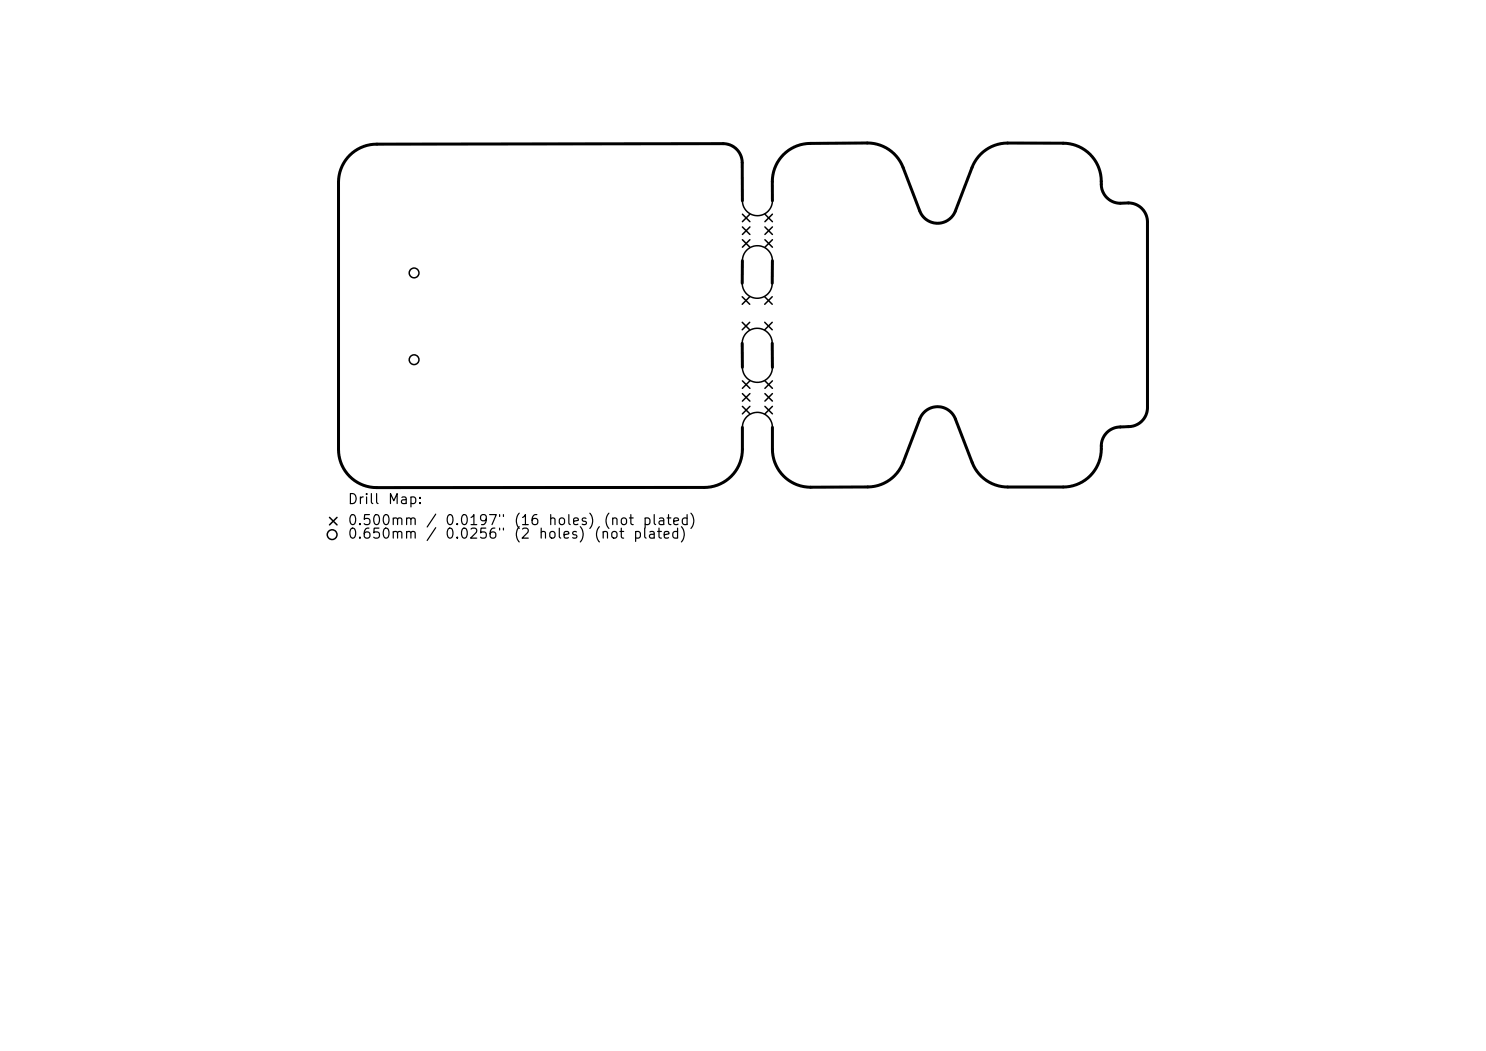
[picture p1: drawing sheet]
<svg xmlns="http://www.w3.org/2000/svg" width="297mm" height="210mm" viewBox="0 0 297 210" stroke-linecap="round" stroke-linejoin="round" font-family="sans-serif">
<defs><g id="words">
<g font-size="2">
<text x="69.4" y="101.2">Drill</text>
<text x="77.4" y="101.2">Map:</text>
<text x="69.4" y="105.4">0.500mm</text>
<text x="85" y="105.4">/</text>
<text x="88.8" y="105.4">0.0197&quot;</text>
<text x="102.5" y="105.4">(16</text>
<text x="109.4" y="105.4">holes)</text>
<text x="120.5" y="105.4">(not</text>
<text x="128.3" y="105.4">plated)</text>
<text x="69.4" y="108.1">0.650mm</text>
<text x="85" y="108.1">/</text>
<text x="88.8" y="108.1">0.0256&quot;</text>
<text x="102.5" y="108.1">(2</text>
<text x="107.5" y="108.1">holes)</text>
<text x="118.5" y="108.1">(not</text>
<text x="126.4" y="108.1">plated)</text>
</g>
</g></defs>
<path d="M148.4 40.1l-.1-7.6a3.8 3.8 0 0 0-3.8-3.8l-69.2 .1a7.6 7.6 0 0 0-7.6 7.6v53.4a7.6 7.6 0 0 0 7.6 7.6h65.5a7.6 7.6 0 0 0 7.6-7.6v-4.4M148.4 52.1l-.1 4.5M154.4 40.1v-3.8a7.6 7.6 0 0 1 7.5-7.6l11.4-.1a7.6 7.6 0 0 1 7.2 4.9l3.3 8.7a3.8 3.8 0 0 0 3.6 2.4 3.8 3.8 0 0 0 3.5-2.4l3.4-8.7a7.6 7.6 0 0 1 7.1-4.9h11.1a7.7 7.7 0 0 1 7.6 8.5 3.8 3.8 0 0 0 3.8 3.5l1.6-.1a3.8 3.8 0 0 1 3.8 3.9v37a3.8 3.8 0 0 1-3.8 3.8l-1.6 .1a3.9 3.9 0 0 0-3.8 4.4 7.6 7.6 0 0 1-7.6 7.6h-11.1a7.6 7.6 0 0 1-7.1-4.9l-3.4-8.7a3.8 3.8 0 0 0-3.5-2.4 3.8 3.8 0 0 0-3.6 2.4l-3.3 8.7a7.6 7.6 0 0 1-7.1 4.9l-11.4 .1a7.6 7.6 0 0 1-7.6-7.7v-4.3M154.4 52.1l-.1 4.5M148.3 68.6l.1 4.8M154.3 68.6l.1 4.8" fill="none" stroke="#000" stroke-width=".6"/>
<g fill="none" stroke="#000" stroke-width=".3">
<path d="M148.3 59.3l1.5 1.5M148.3 56.6a3 3 0 0 0 3 3 3 3 0 0 0 3-3M148.4 52.1a3 3 0 0 1 3-3 3 3 0 0 1 3 3M148.4 40.1a3 3 0 0 0 3 3 3 3 0 0 0 3-3M148.4 42.8l1.5 1.5M148.4 45.3l1.5 1.5M148.4 47.9l1.5 1.5M149.8 59.3l-1.5 1.5M149.9 42.8l-1.5 1.5M149.9 45.3l-1.5 1.5M149.9 47.9l-1.5 1.5M152.8 59.3l1.5 1.5"/>
<path d="M152.9 42.8l1.5 1.5M152.9 45.3l1.5 1.5M152.9 47.9l1.5 1.5M154.3 59.3l-1.5 1.5M154.4 42.8l-1.5 1.5M154.4 45.3l-1.5 1.5M154.4 47.9l-1.5 1.5M148.3 64.4l1.5 1.5M148.3 68.6a3 3 0 0 1 3-3 3 3 0 0 1 3 3M148.4 73.4a3 3 0 0 0 3 3 3 3 0 0 0 3-3M148.4 76.1l1.5 1.5M148.4 78.6l1.5 1.5"/>
<path d="M149.8 64.4l-1.5 1.5M149.9 76.1l-1.5 1.5M149.9 78.6l-1.5 1.5M152.8 64.4l1.5 1.5M152.9 76.1l1.5 1.5M152.9 78.6l1.5 1.5M154.3 64.4l-1.5 1.5M154.4 76.1l-1.5 1.5M154.4 78.6l-1.5 1.5M148.4 85.4a3 3 0 0 1 3-3 3 3 0 0 1 3 3M148.4 81.2l1.5 1.5M149.9 81.2l-1.5 1.5"/>
<path d="M152.9 81.2l1.5 1.5M154.4 81.2l-1.5 1.5M65.9 103.4l1.5 1.5M67.4 103.4l-1.5 1.5"/>
<circle cx="82.8" cy="54.5" r=".97"/>
<circle cx="82.8" cy="71.9" r=".97"/>
<circle cx="66.4" cy="106.8" r=".97"/>
</g>
<use href="#words"/>
</svg>
